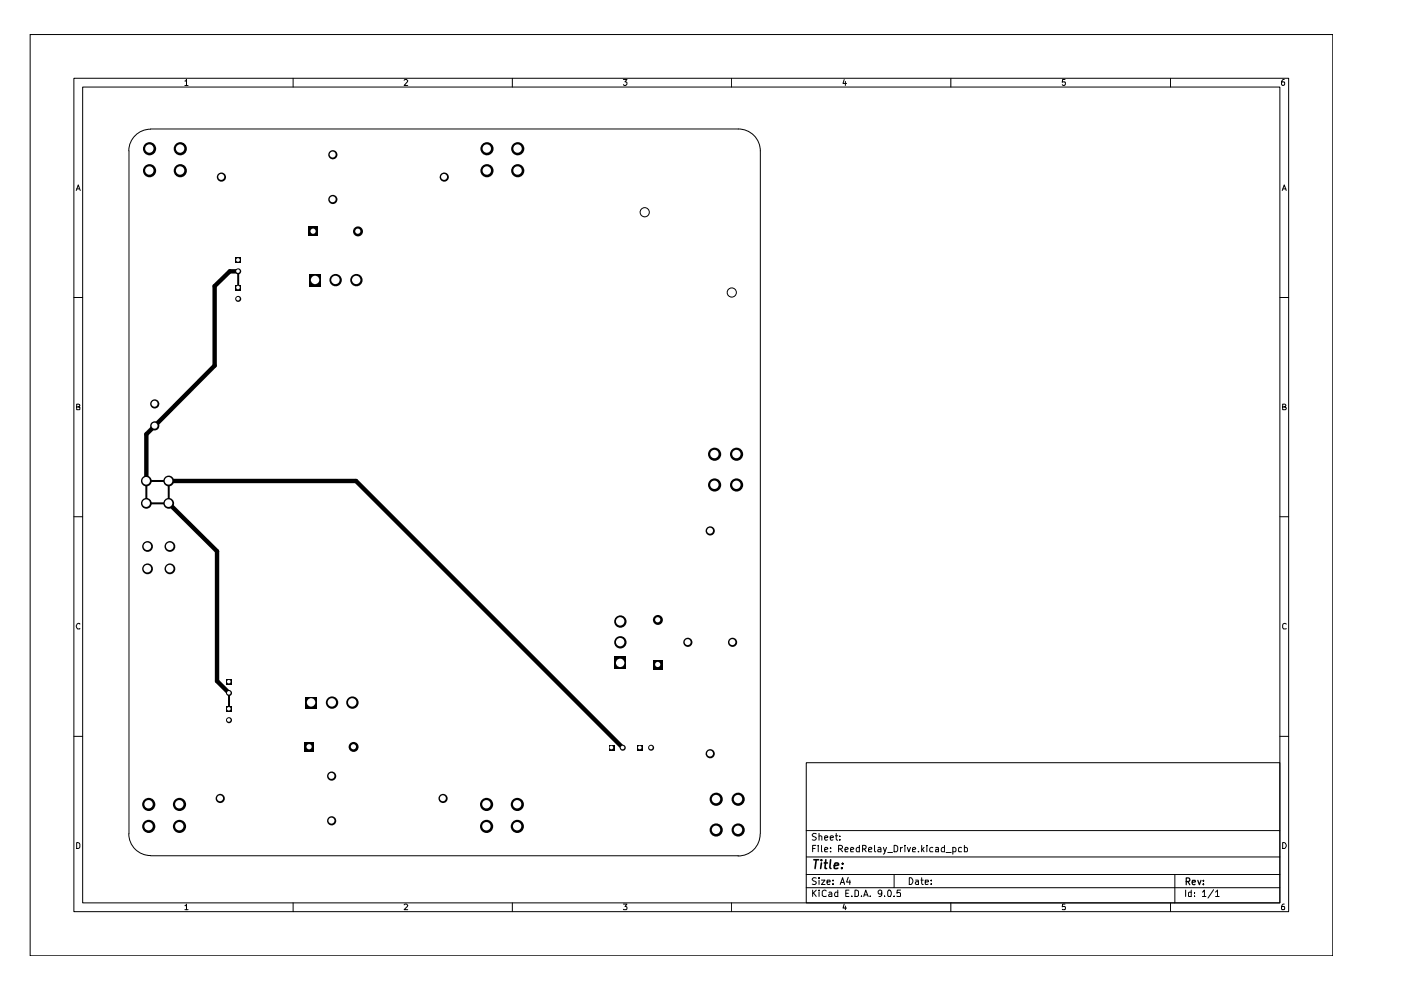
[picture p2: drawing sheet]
<svg xmlns="http://www.w3.org/2000/svg" width="297mm" height="210mm" viewBox="0 0 297 210" stroke-linecap="round" stroke-linejoin="round" font-family="sans-serif">
<g fill="none" stroke="#000" stroke-width=".21">
<path d="M6.4 7.3h276.2v195.3h-276.2zM15.7 16.6h257.5v176.7h-257.5zM17.5 18.5h253.9v172.9h-253.9zM39.2 17.2h.2l.1-.4v1.3M39.2 18.1h.7M62.1 16.6v1.9M85.7 17l.2-.2h.3l.2 .3-.7 1h.7M108.6 16.6v1.9M132.2 16.8h.7l-.4 .6 .4 .1v.4l-.2 .2h-.4l-.1-.2M155.1 16.6v1.9M179 16.8l-.3 .9h.8M179.2 17.3v.8"/>
<path d="M201.6 16.6v1.9M225.8 16.8h-.5l-.1 .6h.6v.6l-.4 .1-.2-.2M248.2 16.6v1.9M272.3 16.8h-.3a.93 .93 0 0 0-.2 1.2h.5l.1-.5-.1-.1h-.5l-.1 .1M27.3 32v144.8M31.9 27.3h124.6a4.7 4.7 0 0 1 4.7 4.7v144.8M31.9 27.4a4.6 4.6 0 0 0-4.6 4.6M16.2 40.4l.4-1.2 .4 1.2M16.3 40h.5M271.9 40.4l.4-1.2 .4 1.2M272 40h.6M15.7 63.1h1.8"/>
<path d="M271.4 63.1h1.8M16.3 86.3h.4l.2-.3-.1-.2-.5-.1v1.2h.5l.1-.5-.2-.1M271.9 86.3l.6-.1v-.4l-.6-.1v1.2h.6l.2-.4-.3-.2M15.7 109.6h1.8M271.4 109.6h1.8M16.9 132.3l-.1-.1a.66 .66 0 0 0-.6 .4 .66 .66 0 0 0 .2 .7h.5M272.7 132.3l-.3-.1-.5 .3v.6l.2 .2h.6M15.7 156.1h1.8M271.4 156.1h1.8M16.3 178.6a.52 .52 0 0 1 .6 .4v.6a.52 .52 0 0 1-.6 .3zM27.3 176.8a4.6 4.6 0 0 0 4.6 4.6M161.2 176.8a4.6 4.6 0 0 1-4.7 4.7"/>
<path d="M170.9 161.7h100.5v29.7h-100.5zM170.9 176.1h100.5M172.3 179.9h.5M173 179.2h-.7v1.4M173.1 176.8l-.6-.1-.3 .3 .1 .3 .7 .2 .1 .2-.3 .4h-.6M173.5 179.2v.2M173.5 179.7v.9M173.7 177.3l.3-.1 .2 .2v.7M173.7 176.7v1.4M174.2 179.2v1.2l.1 .2M174.8 177.6l.7-.1-.1-.2-.4-.1-.2 .2 .1 .7h.5M176 177.6l.7-.1-.1-.2-.4-.1-.2 .2 .1 .7h.5"/>
<path d="M176.1 179.7v.2M177.1 177.2h.5M177.3 176.7v1.2l.3 .2M178.1 178v.1M178.1 177.3v.1M182.2 179.2v1.4l-.6-.1a.6 .6 0 0 1 .2-.8h.4M185.4 179.2v1.2l.3 .2M186.2 179.7h.4l.2 .2v.7h-.6l-.1-.3 .7-.3M187.3 179.7l.3 .9M188 179.7l-.5 1.2-.2 .2M189.6 179.2h.3l.4 .4v.7l-.2 .3h-.5zM190.9 179.7v.9"/>
<path d="M191.3 179.7l-.4 .3M191.9 179.2v.2M191.9 179.7v.9M192.4 179.7l.3 .9 .3-.9M195.4 179.2v1.4M195.9 179.7l-.5 .6M196.5 179.2v.2M196.5 179.7v.9M197.8 179.7h-.4l-.3 .3 .2 .6h.5M198.4 179.7h.6v.9h-.6v-.4l.6-.2M200.2 179.2v1.4h-.5l-.1-.3v-.5l.3-.1h.3M202 179.7h.4l.3 .3-.2 .6h-.5"/>
<path d="M202 179.7v1.4M203.9 179.7h-.4l-.3 .3 .1 .6h.6M204.5 179.2v1.4h.5l.1-.3v-.5l-.3-.1h-.3M271.9 178.6a.65 .65 0 0 1 .8 .7 .65 .65 0 0 1-.8 .6zM31.9 181.4h124.6M39.2 192h.2l.1-.3v1.2M39.2 192.9h.7M62.1 191.4v1.9M85.7 191.9l.2-.2h.3l.2 .2-.7 1h.7M108.6 191.4v1.9M132.2 191.7h.7l-.4 .5 .4 .2v.3l-.1 .2-.6-.1M155.1 191.4v1.9"/>
<path d="M170.9 188.2h100.5M170.9 185.4h100.5M170.9 181.7h100.5M172.3 188.7v1.4M172.5 189.3l.6 .8M173.1 186.2l-.6-.1-.3 .3 .3 .4 .6 .3-.3 .4h-.6M173.1 188.7l-.8 .8M173.7 188.7v.2M173.7 186.1v.2M173.7 186.6v.9M173.7 189.1v1M174.2 186.6h.7l-.7 .9h.7"/>
<path d="M174.8 180.2l.7-.2-.1-.3h-.4l-.2 .2 .1 .7h.5M175.2 188.9l-.4-.2-.5 .4v.7l.3 .3 .6-.1M175.3 187l.7-.1-.1-.3h-.5l-.1 .2 .1 .7h.5M175.8 189.2l.4-.1 .2 .3v.7h-.6v-.4l.6-.2M176.1 180.5v.1M176.6 187.4v.1M176.6 186.6v.2M177.6 188.7v1.4l-.6-.1a.6 .6 0 0 1 .2-.9l.4 .1M177.8 180l.7-.1 .1-.4-.3-.3h-.5v1.4M178.1 187.5l.5-1.4 .5 1.4M178.1 180l.5 .6M178.3 187.1h.6"/>
<path d="M179 191.7l-.3 .8h.8M179.2 180.2l.6-.2-.1-.3h-.4l-.1 .2v.7h.5M179.2 192.1v.8M179.3 189.4h.5M179.8 186l-.3 1h.8M180 188.7h-.7v1.4h.7M180.2 186.6v.9M180.3 180.2l.7-.2-.1-.3h-.4l-.2 .2 .1 .7h.5M180.6 190v.1M181.3 188.7h.3l.4 .4v.7l-.2 .3h-.5zM182.6 190v.1M182.9 180l.7-.1v-.6l-.7-.1v1.4"/>
<path d="M183.1 190.1l.5-1.4 .5 1.4M183.2 189.7h.7M183.2 180l.4 .6M184.1 180.2l.7-.2v-.3h-.4l-.3 .2 .1 .7h.6M184.5 190v.1M186.9 189.3v.2l-.5 .1-.2-.3v-.3l.2-.3 .5 .2v.9l-.2 .3h-.3M187.5 190v.1M188.2 189l.3-.3a.78 .78 0 0 1 .6 .6 .78 .78 0 0 1-.3 .8l-.5-.1zM188.2 180.8h1M189.6 190v.1M189.6 185.4v2.8M190.9 188.7h-.7v.7l.1-.2 .5 .1 .1 .7h-.7"/>
<path d="M192.8 186.1a.72 .72 0 0 1 .8 .7 .72 .72 0 0 1-.8 .7zM193.5 180.2l.6-.2-.1-.3h-.5v.7v.2h.6M194.1 186.6h.5l.1 .9M194.7 186.9h-.4l-.2 .3 .2 .3h.4M194.7 180.5v.1M195.2 186.6h.5M195.4 186.1v1.2l.3 .2M195.6 180.1l.3 .5M196.2 187l.6-.1v-.3h-.6v.9h.6M197.4 187.4v.1M197.4 186.6v.2M200.6 180.8h1.1"/>
<path d="M201.6 191.4v1.9M225.8 191.7h-.5l-.1 .6 .6-.1v.7l-.6-.1M248.2 191.4v1.9M249.1 185.4v6M251.4 188.7v1.4M252.6 188.7v1.4h-.5l-.1-.8 .2-.2 .4 .1M253.2 190v.1M253.2 189.2v.2M254.9 189.1l.5-.4v1.4M254.9 190.1h.8M257.3 188.6l-1.2 1.8M257.7 189.1l.4-.4v1.4"/>
<path d="M257.7 190.1h.8M272.3 191.7h-.3a.93 .93 0 0 0-.2 1.2h.5l.1-.5-.1-.2h-.5l-.1 .2"/>
<circle cx="136.7" cy="45" r=".97"/>
<circle cx="155.2" cy="62" r=".97"/>
</g>
<path d="M251.5 186.9l.7-.1v-.6l-.7-.1v1.5M251.8 186.9l.5 .7M252.8 187.1l.6-.1v-.4h-.5l-.1 .2 .1 .7h.5M254 186.6l.3 1 .3-1M255.1 187.4v.2M255.1 186.6v.2" fill="none" stroke="#000" stroke-width=".25"/>
<path d="M172.6 182.3h1M173.1 182.3l-.3 1.8M174.2 182.3v.2M174.2 183l-.2 1.1M174.8 183h.6M175.1 182.3l-.2 1.8h.4M176.1 182.3l-.2 1.6 .3 .2M176.9 183.6l.9-.2-.1-.4h-.7l-.1 .9 .1 .2h.6M178.5 184v.1M178.6 183v.2" fill="none" stroke="#000" stroke-width=".34"/>
<path d="M50.5 57.5v3.5M31 102h4.8v4.7h-4.8zM48.6 146.9v3.4" fill="none" stroke="#000" stroke-width=".42"/>
<path d="M50.5 57.5h-1.8l-3.2 3.2v16.8l-14.5 14.6v9.9M35.8 106.7l10.2 10.2v27.5l2.6 2.5M35.8 102h39.7l56.5 56.5" fill="none" stroke="#000" stroke-width=".93"/>
<g fill="#000">
<path d="M49.9 54.6h1.2v1.2h-1.2zM65.4 48h2v2.1h-2zM49.9 60.4h1.2v1.2h-1.2zM65.6 58.1h2.5v2.6h-2.5zM48 149.7h1.1v1.2h-1.1zM48 144h1.1v1.2h-1.1zM64.5 157.4h2.1v2h-2.1zM64.7 147.7h2.6v2.5h-2.6zM129.1 157.9h1.2v1.2h-1.2zM130.3 139.2h2.5v2.7h-2.5zM135.1 157.9h1.2v1.2h-1.2zM138.5 139.9h2v2h-2z"/>
<circle cx="31.7" cy="31.5" r="1.4"/>
<circle cx="31.7" cy="36.2" r="1.4"/>
<circle cx="38.2" cy="31.5" r="1.4"/>
<circle cx="38.2" cy="36.2" r="1.4"/>
<circle cx="46.9" cy="37.5" r=".97"/>
<circle cx="70.6" cy="32.8" r=".97"/>
<circle cx="94.2" cy="37.5" r=".97"/>
<circle cx="103.3" cy="36.2" r="1.4"/>
<circle cx="103.3" cy="31.5" r="1.4"/>
<circle cx="109.8" cy="36.2" r="1.4"/>
<circle cx="109.8" cy="31.5" r="1.4"/>
<circle cx="50.5" cy="57.5" r=".64"/>
<circle cx="70.6" cy="42.3" r=".97"/>
<circle cx="71.2" cy="59.4" r="1.31"/>
<circle cx="75.6" cy="59.4" r="1.31"/>
<circle cx="75.9" cy="49.1" r="1.06"/>
<circle cx="50.5" cy="63.4" r=".64"/>
<circle cx="32.8" cy="90.3" r=".97"/>
<circle cx="32.8" cy="85.6" r=".97"/>
<circle cx="151.5" cy="96.3" r="1.4"/>
<circle cx="156.2" cy="96.3" r="1.4"/>
<circle cx="31" cy="106.7" r="1.14"/>
<circle cx="31" cy="102" r="1.14"/>
<circle cx="31.3" cy="115.9" r="1.14"/>
<circle cx="35.8" cy="106.7" r="1.14"/>
<circle cx="35.8" cy="102" r="1.14"/>
<circle cx="36" cy="115.9" r="1.14"/>
<circle cx="150.6" cy="112.6" r=".97"/>
<circle cx="151.5" cy="102.8" r="1.4"/>
<circle cx="156.2" cy="102.8" r="1.4"/>
<circle cx="31.3" cy="120.6" r="1.14"/>
<circle cx="36" cy="120.6" r="1.14"/>
<circle cx="131.5" cy="131.8" r="1.31"/>
<circle cx="131.5" cy="136.2" r="1.31"/>
<circle cx="139.5" cy="131.4" r="1.06"/>
<circle cx="145.8" cy="136.2" r=".97"/>
<circle cx="155.3" cy="136.2" r=".97"/>
<circle cx="48.6" cy="146.9" r=".64"/>
<circle cx="48.6" cy="152.7" r=".64"/>
<circle cx="70.4" cy="149" r="1.31"/>
<circle cx="74.7" cy="149" r="1.31"/>
<circle cx="75" cy="158.4" r="1.06"/>
<circle cx="132" cy="158.5" r=".64"/>
<circle cx="138" cy="158.5" r=".64"/>
<circle cx="150.6" cy="159.8" r=".97"/>
<circle cx="31.5" cy="170.6" r="1.4"/>
<circle cx="31.5" cy="175.2" r="1.4"/>
<circle cx="38.1" cy="170.6" r="1.4"/>
<circle cx="38.1" cy="175.2" r="1.4"/>
<circle cx="46.7" cy="169.3" r=".97"/>
<circle cx="70.3" cy="174" r=".97"/>
<circle cx="70.3" cy="164.5" r=".97"/>
<circle cx="93.9" cy="169.3" r=".97"/>
<circle cx="103.2" cy="170.6" r="1.4"/>
<circle cx="103.2" cy="175.2" r="1.4"/>
<circle cx="109.7" cy="170.6" r="1.4"/>
<circle cx="109.7" cy="175.2" r="1.4"/>
<circle cx="151.8" cy="176" r="1.4"/>
<circle cx="151.8" cy="169.5" r="1.4"/>
<circle cx="156.5" cy="176" r="1.4"/>
<circle cx="156.5" cy="169.5" r="1.4"/>
</g>
<g fill="#fff">
<circle cx="103.1" cy="175.2" r=".89"/>
<circle cx="109.6" cy="175.2" r=".89"/>
<circle cx="109.6" cy="170.5" r=".89"/>
<circle cx="103.1" cy="170.5" r=".89"/>
<circle cx="93.9" cy="169.2" r=".64"/>
<circle cx="70.3" cy="174" r=".64"/>
<circle cx="70.4" cy="148.9" r=".89"/>
<circle cx="65.5" cy="158.3" r=".55"/>
<circle cx="70.3" cy="164.5" r=".64"/>
<circle cx="74.7" cy="148.9" r=".89"/>
<circle cx="66" cy="148.9" r=".89"/>
<circle cx="74.9" cy="158.3" r=".55"/>
<circle cx="38" cy="175.2" r=".89"/>
<circle cx="38" cy="170.5" r=".89"/>
<circle cx="31.5" cy="170.5" r=".89"/>
<circle cx="46.7" cy="169.2" r=".64"/>
<circle cx="31.5" cy="175.2" r=".89"/>
<circle cx="48.5" cy="152.7" r=".38"/>
<circle cx="31.2" cy="120.6" r=".8"/>
<circle cx="36" cy="115.8" r=".8"/>
<circle cx="48.5" cy="150.3" r=".38"/>
<circle cx="48.5" cy="144.5" r=".38"/>
<circle cx="36" cy="120.6" r=".8"/>
<circle cx="48.5" cy="146.9" r=".38"/>
<circle cx="31.2" cy="115.8" r=".8"/>
<circle cx="151.8" cy="169.4" r=".89"/>
<circle cx="156.5" cy="169.4" r=".89"/>
<circle cx="156.5" cy="175.9" r=".89"/>
<circle cx="151.8" cy="175.9" r=".89"/>
<circle cx="150.5" cy="159.8" r=".64"/>
<circle cx="131.5" cy="140.5" r=".89"/>
<circle cx="131.5" cy="136.1" r=".89"/>
<circle cx="139.4" cy="131.4" r=".55"/>
<circle cx="139.4" cy="140.9" r=".55"/>
<circle cx="131.5" cy="131.7" r=".89"/>
<circle cx="156.1" cy="102.8" r=".89"/>
<circle cx="150.5" cy="112.5" r=".64"/>
<circle cx="145.8" cy="136.1" r=".64"/>
<circle cx="151.5" cy="96.3" r=".89"/>
<circle cx="156.1" cy="96.3" r=".89"/>
<circle cx="155.3" cy="136.1" r=".64"/>
<circle cx="151.5" cy="102.8" r=".89"/>
<circle cx="138" cy="158.5" r=".38"/>
<circle cx="135.6" cy="158.5" r=".38"/>
<circle cx="132" cy="158.5" r=".38"/>
<circle cx="129.6" cy="158.5" r=".38"/>
<circle cx="31.7" cy="36.2" r=".89"/>
<circle cx="31.7" cy="31.5" r=".89"/>
<circle cx="38.2" cy="31.5" r=".89"/>
<circle cx="38.2" cy="36.2" r=".89"/>
<circle cx="46.9" cy="37.5" r=".64"/>
<circle cx="109.7" cy="31.5" r=".89"/>
<circle cx="109.7" cy="36.2" r=".89"/>
<circle cx="103.2" cy="36.2" r=".89"/>
<circle cx="103.2" cy="31.5" r=".89"/>
<circle cx="94.1" cy="37.5" r=".64"/>
<circle cx="31" cy="101.9" r=".8"/>
<circle cx="31" cy="106.7" r=".8"/>
<circle cx="32.8" cy="85.6" r=".64"/>
<circle cx="32.8" cy="90.3" r=".64"/>
<circle cx="35.7" cy="101.9" r=".8"/>
<circle cx="35.7" cy="106.7" r=".8"/>
<circle cx="66.8" cy="59.4" r=".89"/>
<circle cx="71.1" cy="59.4" r=".89"/>
<circle cx="66.4" cy="49" r=".55"/>
<circle cx="75.9" cy="49" r=".55"/>
<circle cx="70.5" cy="42.2" r=".64"/>
<circle cx="70.5" cy="32.8" r=".64"/>
<circle cx="75.5" cy="59.4" r=".89"/>
<circle cx="50.5" cy="63.3" r=".38"/>
<circle cx="50.5" cy="61" r=".38"/>
<circle cx="50.5" cy="55.1" r=".38"/>
<circle cx="50.5" cy="57.5" r=".38"/>
</g>
</svg>
